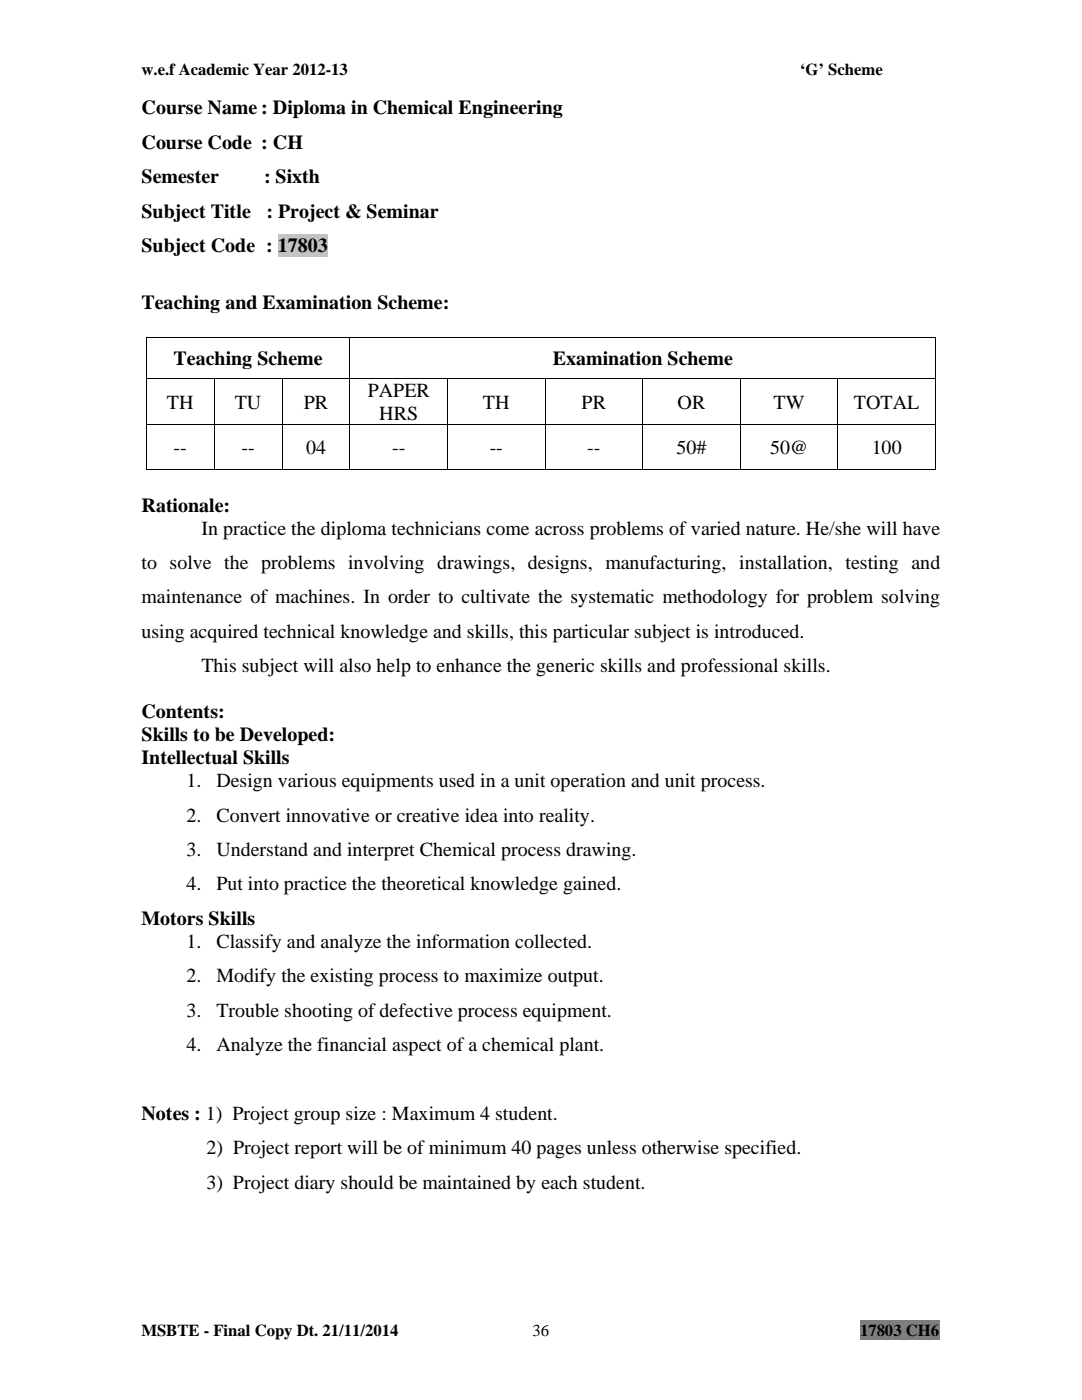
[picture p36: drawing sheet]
<svg xmlns="http://www.w3.org/2000/svg" width="216mm" height="279mm" viewBox="0 0 216 279" stroke-linecap="round" stroke-linejoin="round" font-family="sans-serif">
<defs><g id="words">
<g font-size="4">
<text x="28.2" y="22.8">Course Name : Diploma in Chemical Engineering</text>
<text x="28.2" y="29.7">Course Code : CH</text>
<text x="28.2" y="36.6">Semester</text>
<text x="52.7" y="36.6">: Sixth</text>
<text x="28.2" y="43.4">Subject Title</text>
<text x="53.2" y="43.4">: Project &amp; Seminar</text>
<text x="28.2" y="50.3">Subject Code : 17803</text>
<text x="28.2" y="61.8">Teaching and Examination Scheme:</text>
<text x="34.6" y="72.8">Teaching Scheme</text>
<text x="110.3" y="72.8">Examination Scheme</text>
<text x="33.3" y="81.6">TH</text>
<text x="46.8" y="81.6">TU</text>
<text x="60.6" y="81.6">PR</text>
<text x="73.4" y="79.3">PAPER</text>
<text x="75.7" y="83.8">HRS</text>
<text x="96.4" y="81.6">TH</text>
<text x="116.1" y="81.6">PR</text>
<text x="135.2" y="81.6">OR</text>
<text x="154.4" y="81.6">TW</text>
<text x="170.4" y="81.6">TOTAL</text>
<text x="34.6" y="90.7">--</text>
<text x="48.2" y="90.7">--</text>
<text x="61.1" y="90.7">04</text>
<text x="78.2" y="90.7">--</text>
<text x="97.7" y="90.7">--</text>
<text x="117.2" y="90.7">--</text>
<text x="135" y="90.7">50#</text>
<text x="153.7" y="90.7">50@</text>
<text x="173.9" y="90.7">100</text>
<text x="28.2" y="102.2">Rationale:</text>
<text x="40.2" y="106.7">In practice the diploma technicians come across problems of varied nature. He/she will have</text>
<text x="28.2" y="113.6">to solve the problems involving drawings, designs, manufacturing, installation, testing and</text>
<text x="28.2" y="120.4">maintenance of machines. In order to cultivate the systematic methodology for problem solving</text>
<text x="28.2" y="127.3">using acquired technical knowledge and skills, this particular subject is introduced.</text>
<text x="40.2" y="134.2">This subject will also help to enhance the generic skills and professional skills.</text>
<text x="28.2" y="143.4">Contents:</text>
<text x="28.2" y="147.9">Skills to be Developed:</text>
<text x="28.2" y="152.5">Intellectual Skills</text>
<text x="37.2" y="157.1">1.</text>
<text x="43.2" y="157.1">Design various equipments used in a unit operation and unit process.</text>
<text x="37.2" y="164">2.</text>
<text x="43.2" y="164">Convert innovative or creative idea into reality.</text>
<text x="37.2" y="170.8">3.</text>
<text x="43.2" y="170.8">Understand and interpret Chemical process drawing.</text>
<text x="37.2" y="177.7">4.</text>
<text x="43.2" y="177.7">Put into practice the theoretical knowledge gained.</text>
<text x="28.2" y="184.6">Motors Skills</text>
<text x="37.2" y="189.1">1.</text>
<text x="43.2" y="189.1">Classify and analyze the information collected.</text>
<text x="37.2" y="196">2.</text>
<text x="43.2" y="196">Modify the existing process to maximize output.</text>
<text x="37.2" y="202.9">3.</text>
<text x="43.2" y="202.9">Trouble shooting of defective process equipment.</text>
<text x="37.2" y="209.8">4.</text>
<text x="43.2" y="209.8">Analyze the financial aspect of a chemical plant.</text>
<text x="28.2" y="223.5">Notes : 1) Project group size : Maximum 4 student.</text>
<text x="41.2" y="230.4">2) Project report will be of minimum 40 pages unless otherwise specified.</text>
<text x="41.2" y="237.2">3) Project diary should be maintained by each student.</text>
</g>
<g font-size="3.3">
<text x="28.2" y="15">w.e.f Academic Year 2012-13</text>
<text x="159.7" y="15">‘G’ Scheme</text>
<text x="28.2" y="266.7">MSBTE - Final Copy Dt. 21/11/2014</text>
<text x="106.3" y="266.7">36</text>
<text x="171.6" y="266.7">17803 CH6</text>
</g>
</g></defs>
<path d="M171.6 263.6h15.8v3.8h-15.8z" fill="#808080"/>
<path d="M55.5 46.6h9.9v4.6h-9.9z" fill="#c0c0c0"/>
<path d="M29.1 67.2h.2v.2h-.2zM186.6 67.2h.2v.2h-.2zM186.6 93.7h.2v.2h-.2z" fill="#000"/>
<g fill="none" stroke="#000" stroke-width=".2">
<path d="M29.1 67.3h157.7M29.1 75.5h157.7M29.2 67.4v8M29.2 75.6v9.1M42.7 75.6v9.1M56.3 75.6v9.1M69.8 67.4v8M69.8 75.6v9.1M89.3 75.6v9.1M108.8 75.6v9.1M128.2 75.6v9.1M147.7 75.6v9.1"/>
<path d="M167.2 75.6v9.1M186.7 67.4v8M186.7 75.6v9.1M29.1 84.8h157.7M29.1 93.8h13.6M29.2 84.9v9M42.7 84.9v9M42.8 93.8h13.4M56.3 84.9v9M56.4 93.8h13.3M69.8 84.9v9M69.9 93.8h19.3"/>
<path d="M89.3 84.9v9M89.4 93.8h19.3M108.8 84.9v9M108.9 93.8h19.3M128.2 84.9v9M128.3 93.8h19.3M147.7 84.9v9M147.8 93.8h19.3M167.2 84.9v9M167.3 93.8h19.3M186.7 84.9v9"/>
</g>
<use href="#words"/>
</svg>
